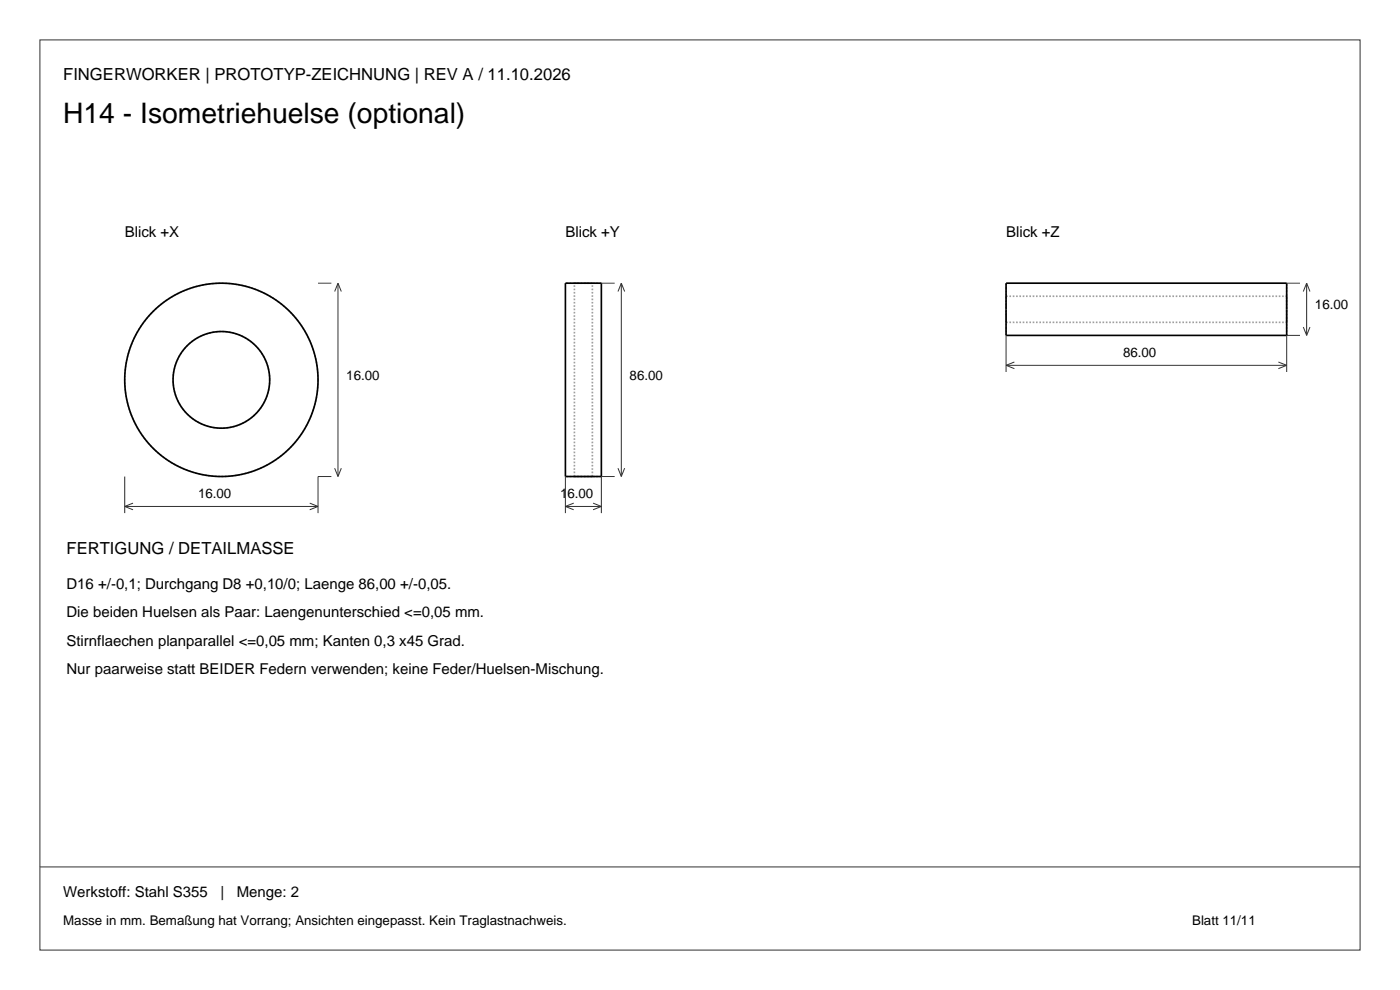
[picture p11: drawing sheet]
<svg xmlns="http://www.w3.org/2000/svg" width="297mm" height="210mm" viewBox="0 0 297 210" stroke-linecap="round" stroke-linejoin="round" font-family="sans-serif">
<defs><g id="words">
<text font-size="6" x="13.4" y="26.1">H14 - Isometriehuelse (optional)</text>
<g font-size="3.5">
<text x="13.4" y="16.9">FINGERWORKER | PROTOTYP-ZEICHNUNG | REV A / 11.10.2026</text>
<text x="14.1" y="117.6">FERTIGUNG / DETAILMASSE</text>
</g>
<g font-size="3.2">
<text x="26.5" y="50.2">Blick +X</text>
<text x="119.9" y="50.2">Blick +Y</text>
<text x="213.4" y="50.2">Blick +Z</text>
<text x="14.1" y="125">D16 +/-0,1; Durchgang D8 +0,10/0; Laenge 86,00 +/-0,05.</text>
<text x="14.1" y="131">Die beiden Huelsen als Paar: Laengenunterschied &lt;=0,05 mm.</text>
<text x="14.1" y="137">Stirnflaechen planparallel &lt;=0,05 mm; Kanten 0,3 x45 Grad.</text>
<text x="14.1" y="143">Nur paarweise statt BEIDER Federn verwenden; keine Feder/Huelsen-Mischung.</text>
<text x="13.4" y="190.2">Werkstoff: Stahl S355</text>
<text x="46.8" y="190.2">|</text>
<text x="50.2" y="190.2">Menge: 2</text>
</g>
<g font-size="2.8">
<text x="279" y="65.6">16.00</text>
<text x="238.3" y="75.7">86.00</text>
<text x="73.5" y="80.6">16.00</text>
<text x="133.6" y="80.6">86.00</text>
<text x="42" y="105.7">16.00</text>
<text x="118.8" y="105.7">16.00</text>
<text x="13.4" y="196.2">Masse in mm. Bemaßung hat Vorrang; Ansichten eingepasst. Kein Traglastnachweis.</text>
<text x="252.9" y="196.2">Blatt 11/11</text>
</g>
</g></defs>
<g fill="none" stroke="#26333b" stroke-width=".21">
<path d="M8.5 8.5h280v193h-280zM67.5 60.1h2.8M71.7 60.1v41M71.7 60.1l.7 1.7M71.7 60.1l-.7 1.7M127.6 60.1h2.8M131.8 60.1v41M131.8 60.1l.7 1.7M131.8 60.1l-.7 1.7M213.4 71.1v7.8M213.4 77.5h59.6M213.4 77.5l1.8 .7"/>
<path d="M215.2 76.8l-1.8 .7M271.2 76.8l1.8 .7M273 60.1h2.8M273 77.5l-1.8 .7M275.8 71.1h-2.8v7.8M276.5 69.4l.7 1.7M277.2 60.1v11M277.2 60.1l.7 1.7M277.2 60.1l-.7 1.7M277.9 69.4l-.7 1.7M71 99.3l.7 1.8M72.4 99.3l-.7 1.8"/>
<path d="M131.1 99.3l.7 1.8M132.5 99.3l-.7 1.8M26.5 101.1v7.7M26.5 107.4h41M26.5 107.4l1.7 .7M28.2 106.7l-1.7 .7M65.7 106.7l1.8 .7M67.5 107.4l-1.8 .7M70.3 101.1h-2.8v7.7M119.9 107.4h7.7M119.9 101.1v7.7M119.9 107.4l1.8 .7"/>
<path d="M121.7 106.7l-1.8 .7M125.8 106.7l1.8 .7M127.6 107.4l-1.8 .7M130.4 101.1h-2.8v7.7M8.5 183.9h280"/>
</g>
<g fill="none" stroke="#a0a0a0" stroke-width=".35" stroke-dasharray=".4 .4" stroke-linecap="butt">
<path d="M121.9 60.1h3.8M125.7 60.1h-3.8M127.6 60.1h-7.7M213.4 71.1v-11M213.4 65.6v2.8M213.4 68.4v-5.6M213.4 62.8v2.8M213.4 68.4h59.6M213.4 62.8h59.6M273 71.1v-11M273 65.6v2.8M273 68.4v-5.6"/>
<path d="M273 62.8v2.8M57.2 80.6a10.3 10.3 0 0 0-15.1-9.1 10.3 10.3 0 0 0-.8 17.6 10.3 10.3 0 0 0 15.9-7.6v-.9M67.5 80.6a20.5 20.5 0 0 0-30.4-18 20.5 20.5 0 0 0-1.1 35.3 20.5 20.5 0 0 0 31.4-16l.1-1.3M121.9 101.1h3.8M121.9 101.1v-41M125.7 101.1h-3.8M125.7 101.1v-41M127.6 101.1h-7.7"/>
</g>
<g fill="none" stroke="#000" stroke-width=".35">
<path d="M119.9 60.1h7.7v41h-7.7zM213.4 60.1h59.6v11h-59.6z"/>
<circle cx="47" cy="80.6" r="10.3"/>
<circle cx="47" cy="80.6" r="20.5"/>
</g>
<use href="#words"/>
</svg>
